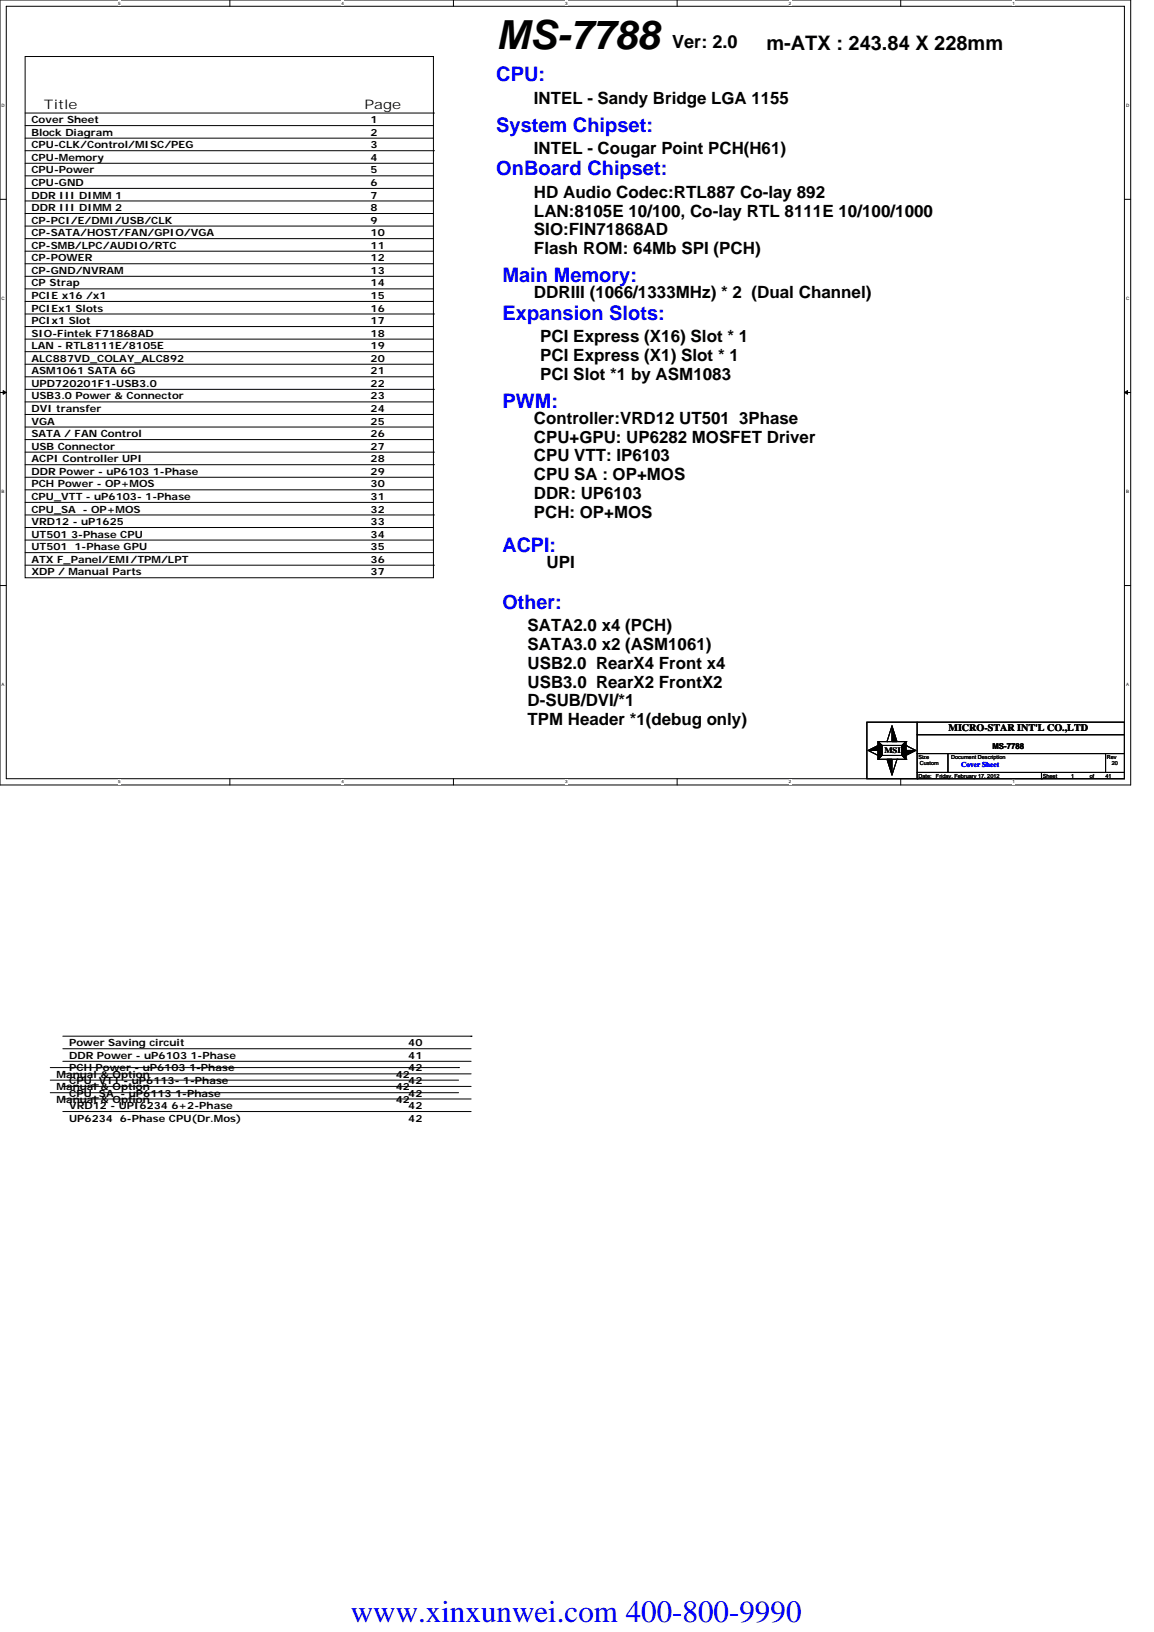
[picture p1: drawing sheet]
<svg xmlns="http://www.w3.org/2000/svg" width="210mm" height="297mm" viewBox="0 0 210 297" stroke-linecap="round" stroke-linejoin="round" font-family="sans-serif">
<defs><g id="words">
<text font-size="7.3" x="90.3" y="8.9">MS-7788</text>
<text font-size="5.6" fill="#00f" x="63.9" y="295.3">www.xinxunwei.com 400-800-9990</text>
<text font-size="3.6" x="139.4" y="9.1">m-ATX : 243.84 X 228mm</text>
<g font-size="3.6" fill="#00f">
<text x="90.3" y="14.8">CPU:</text>
<text x="90.3" y="23.9">System Chipset:</text>
<text x="90.3" y="31.9">OnBoard Chipset:</text>
<text x="91.4" y="51.4">Main Memory:</text>
<text x="91.4" y="58.2">Expansion Slots:</text>
<text x="91.4" y="74.2">PWM:</text>
<text x="91.4" y="100.5">ACPI:</text>
<text x="91.4" y="110.8">Other:</text>
</g>
<text font-size="3.3" x="122.3" y="8.8">Ver: 2.0</text>
<g font-size="3.1">
<text x="97.2" y="18.8">INTEL - Sandy Bridge LGA 1155</text>
<text x="97.2" y="28">INTEL - Cougar Point PCH(H61)</text>
<text x="97.2" y="36">HD Audio Codec:RTL887 Co-lay 892</text>
<text x="97.2" y="39.4">LAN:8105E 10/100, Co-lay RTL 8111E 10/100/1000</text>
<text x="97.2" y="46.3">Flash ROM: 64Mb SPI (PCH)</text>
<text x="97.2" y="42.8">SIO:FIN71868AD</text>
<text x="97.2" y="54.3">DDRIII (1066/1333MHz) * 2 (Dual Channel)</text>
<text x="98.3" y="65.7">PCI Express (X1) Slot * 1</text>
<text x="98.3" y="62.3">PCI Express (X16) Slot * 1</text>
<text x="98.3" y="69.1">PCI Slot *1 by ASM1083</text>
<text x="97.2" y="77.1">Controller:VRD12 UT501 3Phase</text>
<text x="97.2" y="80.6">CPU+GPU: UP6282 MOSFET Driver</text>
<text x="97.2" y="84">CPU VTT: IP6103</text>
<text x="97.2" y="87.4">CPU SA : OP+MOS</text>
<text x="97.2" y="90.8">DDR: UP6103</text>
<text x="97.2" y="94.3">PCH: OP+MOS</text>
<text x="99.4" y="103.4">UPI</text>
<text x="96" y="114.9">SATA2.0 x4 (PCH)</text>
<text x="96" y="118.3">SATA3.0 x2 (ASM1061)</text>
<text x="96" y="121.7">USB2.0 RearX4 Front x4</text>
<text x="96" y="125.1">USB3.0 RearX2 FrontX2</text>
<text x="96" y="132">TPM Header *1(debug only)</text>
<text x="96" y="128.6">D-SUB/DVI/*1</text>
</g>
<g font-size="2.4">
<text x="8" y="19.8">Title</text>
<text x="66.3" y="19.8">Page</text>
</g>
<g font-size="1.8">
<text x="5.7" y="22.4">Cover Sheet</text>
<text x="67.4" y="22.4">1</text>
<text x="5.7" y="29.3">CPU-Memory</text>
<text x="5.7" y="24.7">Block Diagram</text>
<text x="5.7" y="27">CPU-CLK/Control/MISC/PEG</text>
<text x="67.4" y="29.3">4</text>
<text x="67.4" y="27">3</text>
<text x="67.4" y="24.7">2</text>
<text x="5.7" y="31.6">CPU-Power</text>
<text x="5.7" y="33.8">CPU-GND</text>
<text x="67.4" y="33.8">6</text>
<text x="67.4" y="31.6">5</text>
<text x="5.7" y="36.1">DDR III DIMM 1</text>
<text x="5.7" y="38.4">DDR III DIMM 2</text>
<text x="5.7" y="40.7">CP-PCI/E/DMI/USB/CLK</text>
<text x="67.4" y="36.1">7</text>
<text x="67.4" y="40.7">9</text>
<text x="67.4" y="38.4">8</text>
<text x="5.7" y="47.6">CP-POWER</text>
<text x="5.7" y="43">CP-SATA/HOST/FAN/GPIO/VGA</text>
<text x="5.7" y="45.3">CP-SMB/LPC/AUDIO/RTC</text>
<text x="67.4" y="43">10</text>
<text x="67.4" y="47.6">12</text>
<text x="67.4" y="45.3">11</text>
<text x="5.7" y="49.8">CP-GND/NVRAM</text>
<text x="5.7" y="52.1">CP Strap</text>
<text x="67.4" y="49.8">13</text>
<text x="67.4" y="52.1">14</text>
<text x="5.7" y="59">PCIx1 Slot</text>
<text x="5.7" y="56.7">PCIEx1 Slots</text>
<text x="5.7" y="54.4">PCIE x16 /x1</text>
<text x="67.4" y="59">17</text>
<text x="67.4" y="56.7">16</text>
<text x="67.4" y="54.4">15</text>
<text x="5.7" y="61.3">SIO-Fintek F71868AD</text>
<text x="5.7" y="65.8">ALC887VD_COLAY_ALC892</text>
<text x="5.7" y="63.6">LAN - RTL8111E/8105E</text>
<text x="67.4" y="63.6">19</text>
<text x="67.4" y="61.3">18</text>
<text x="67.4" y="65.8">20</text>
<text x="5.7" y="68.1">ASM1061 SATA 6G</text>
<text x="5.7" y="70.4">UPD720201F1-USB3.0</text>
<text x="67.4" y="70.4">22</text>
<text x="67.4" y="68.1">21</text>
<text x="5.7" y="77.3">VGA</text>
<text x="5.7" y="75">DVI transfer</text>
<text x="5.7" y="72.7">USB3.0 Power &amp; Connector</text>
<text x="67.4" y="75">24</text>
<text x="67.4" y="77.3">25</text>
<text x="67.4" y="72.7">23</text>
<text x="5.7" y="81.8">USB Connector</text>
<text x="5.7" y="79.6">SATA / FAN Control</text>
<text x="67.4" y="81.9">27</text>
<text x="67.4" y="79.6">26</text>
<text x="5.7" y="84.1">ACPI Controller UPI</text>
<text x="5.7" y="86.4">DDR Power - uP6103 1-Phase</text>
<text x="5.7" y="88.7">PCH Power - OP+MOS</text>
<text x="67.4" y="86.4">29</text>
<text x="67.4" y="84.1">28</text>
<text x="67.4" y="88.7">30</text>
<text x="5.7" y="91">CPU_VTT - uP6103- 1-Phase</text>
<text x="5.7" y="93.3">CPU_SA - OP+MOS</text>
<text x="5.7" y="95.6">VRD12 - uP1625</text>
<text x="67.4" y="95.6">33</text>
<text x="67.4" y="93.3">32</text>
<text x="67.4" y="91">31</text>
<text x="5.7" y="97.9">UT501 3-Phase CPU</text>
<text x="5.7" y="100.1">UT501 1-Phase GPU</text>
<text x="67.4" y="97.9">34</text>
<text x="67.4" y="100.1">35</text>
<text x="5.7" y="102.4">ATX F_Panel/EMI/TPM/LPT</text>
<text x="5.7" y="104.7">XDP / Manual Parts</text>
<text x="67.4" y="102.4">36</text>
<text x="67.4" y="104.7">37</text>
<text x="172.6" y="133.1">MICRO-STAR INT'L CO.,LTD</text>
<text x="12.6" y="190.4">Power Saving circuit</text>
<text x="74.3" y="190.4">40</text>
<text x="10.3" y="196.2">Manual &amp; Option</text>
<text x="12.6" y="197.3">CPU_VTT - uP6113- 1-Phase</text>
<text x="12.6" y="192.7">DDR Power - uP6103 1-Phase</text>
<text x="12.6" y="195">PCH Power - uP6103 1-Phase</text>
<text x="72" y="196.2">42</text>
<text x="74.3" y="197.3">42</text>
<text x="74.3" y="192.7">41</text>
<text x="74.3" y="195">42</text>
<text x="10.3" y="198.4">Manual &amp; Option</text>
<text x="10.3" y="200.7">Manual &amp; Option</text>
<text x="12.6" y="199.6">CPU_SA - uP6113 1-Phase</text>
<text x="12.6" y="201.9">VRD12 - UPI6234 6+2-Phase</text>
<text x="72" y="198.4">42</text>
<text x="72" y="200.7">42</text>
<text x="74.3" y="199.6">42</text>
<text x="74.3" y="201.9">42</text>
<text x="12.6" y="204.2">UP6234 6-Phase CPU(Dr.Mos)</text>
<text x="74.3" y="204.2">42</text>
</g>
<g font-size="1.5">
<text x="160.9" y="137">MSI</text>
<text x="180.6" y="136.2">MS-7788</text>
</g>
<text font-size="1.4" fill="#00f" x="174.9" y="139.6">Cover Sheet</text>
<g font-size="1">
<text x="167.1" y="138.1">Size</text>
<text x="167.1" y="141.5">Date:</text>
<text x="167.3" y="139.3">Custom</text>
<text x="170.3" y="141.5">Friday, February 17, 2012</text>
<text x="173.1" y="138.1">Document Description</text>
<text x="189.7" y="141.5">Sheet</text>
<text x="194.9" y="141.5">1</text>
<text x="198.3" y="141.5">of</text>
<text x="201.2" y="141.5">41</text>
<text x="201.4" y="138.1">Rev</text>
<text x="202.3" y="139.3">20</text>
</g>
<g font-size=".8">
<text x="21.5" y=".8">5</text>
<text x="62.2" y=".8">4</text>
<text x="102.8" y=".8">3</text>
<text x="143.6" y=".8">2</text>
<text x="184.2" y=".8">1</text>
<text x=".3" y="19.4">D</text>
<text x="204.9" y="19.4">D</text>
<text x=".3" y="54.6">C</text>
<text x="204.9" y="54.6">C</text>
<text x=".3" y="89.7">B</text>
<text x="204.9" y="89.7">B</text>
<text x=".3" y="124.9">A</text>
<text x="204.9" y="124.9">A</text>
<text x="21.5" y="142.6">5</text>
<text x="62.2" y="142.6">4</text>
<text x="102.8" y="142.6">3</text>
<text x="143.6" y="142.6">2</text>
<text x="184.2" y="142.6">1</text>
</g>
</g></defs>
<path d="M0 0h205.7v142.9h-205.7zM1.1 1.1h203.5v140.6h-203.5z" fill="none" stroke="#000" stroke-width=".18"/>
<g fill="#fff">
<path d="M21.5 .1h.4v.9h-.4z"/>
<path d="M21.5 141.9h.4v.9h-.4z"/>
</g>
<path d="M41.8 0v1.1M41.8 141.7v1.2" fill="none" stroke="#000" stroke-width=".18"/>
<g fill="#fff">
<path d="M62.2 .1h.4v.9h-.4z"/>
<path d="M62.2 141.9h.4v.9h-.4z"/>
</g>
<path d="M82.5 0v1.1M82.5 141.7v1.2" fill="none" stroke="#000" stroke-width=".18"/>
<g fill="#fff">
<path d="M102.8 .1h.5v.9h-.5z"/>
<path d="M102.8 141.9h.5v.9h-.5z"/>
</g>
<path d="M123.2 0v1.1M123.2 141.7v1.2" fill="none" stroke="#000" stroke-width=".18"/>
<g fill="#fff">
<path d="M143.6 .1h.4v.9h-.4z"/>
<path d="M143.6 141.9h.4v.9h-.4z"/>
</g>
<path d="M163.9 0v1.1M163.9 141.7v1.2" fill="none" stroke="#000" stroke-width=".18"/>
<g fill="#fff">
<path d="M184.2 .1h.5v.9h-.5z"/>
<path d="M184.2 141.9h.5v.9h-.5z"/>
<path d="M.3 18.7h.6v.9h-.6z"/>
<path d="M204.9 18.7h.6v.9h-.6z"/>
<path d="M.3 53.8h.6v1h-.6z"/>
<path d="M204.9 53.8h.6v1h-.6z"/>
</g>
<path d="M0 36.3h1.1M204.6 36.3h1.1" fill="none" stroke="#000" stroke-width=".18"/>
<g fill="#fff">
<path d="M.3 89h.5v.9h-.5z"/>
<path d="M204.9 89h.5v.9h-.5z"/>
</g>
<path d="M0 71.4h1.1M204.6 71.4h1.1" fill="none" stroke="#000" stroke-width=".18"/>
<path d="M.6 71.1l.5 .3-.5 .4zM204.6 71.4l.6-.3v.7z" fill="#000" stroke="#000" stroke-width=".18"/>
<g fill="#fff">
<path d="M.3 124.1h.5v1h-.5z"/>
<path d="M204.9 124.1h.5v1h-.5z"/>
</g>
<g fill="none" stroke="#000" stroke-width=".18">
<path d="M4.6 10.3h74.3v94.9h-74.3zM4.6 38.9h74.3M4.6 25.1h74.3M4.6 22.9h74.3M4.6 36.6h74.3M4.6 34.3h74.3M4.6 32h74.3M4.6 29.7h74.3M4.6 27.4h74.3M4.6 20.6h74.3M78.9 27.4h.1M78.9 20.6h.1"/>
<path d="M4.6 41.1h74.3M4.6 52.6h74.3M4.6 59.4h74.3M4.6 43.4h74.3M4.6 50.3h74.3M4.6 54.9h74.3M4.6 45.7h74.3M4.6 48h74.3M4.6 57.2h74.3M78.9 57.2h.1M4.6 75.4h74.3M4.6 66.3h74.3"/>
<path d="M4.6 61.7h74.3M4.6 68.6h74.3M4.6 64h74.3M4.6 77.7h74.3M4.6 73.2h74.3M4.6 70.9h74.3M78.9 70.9h.1M4.6 80h74.3M4.6 96h74.3M4.6 98.3h74.3M4.6 86.9h74.3M4.6 89.2h74.3"/>
<path d="M4.6 91.4h74.3M4.6 82.3h74.3M4.6 84.6h74.3M4.6 93.7h74.3M78.9 82.3h.1M78.9 84.6h.1M78.9 93.7h.1M0 106.6h1.1M4.6 100.6h74.3M4.6 102.9h74.3M78.9 102.9h.1M204.6 106.6h1.1"/>
<path d="M157.7 131.4h46.9v10.3h-46.9zM158 136.6l1.8 .9M159.8 137.5h.1M159.8 138.2h.1M159.8 135h5v3.2h-5zM159.8 135l.7 .7M160.5 135.7h3.6v1.8h-3.6zM160.5 137.5l-.7 .7M160.5 135.7h.1M161.4 135h.1M162.3 132.1l-.9 2.9M163.2 138.2h.1"/>
<path d="M163.2 138.2l-.9 2.9M164.1 137.5l.7 .7M164.8 138.2h.1M164.8 135h.1M164.8 135.7h.1M164.8 135l-.7 .7M164.8 135.7l1.8 .9M166.9 133.7h37.7M166.9 137.2h37.7M166.9 131.4v10.3M172.5 137.2v3.4M201.2 137.2v3.4"/>
<path d="M166.9 141.7h.1M166.9 140.6h37.7M189.5 141.7h.1M189.5 140.6v1.1M9.1 196.6h74.3M9.1 198.9h74.3M9.1 194.3h74.3M11.4 195.5h74.3M11.4 197.7h74.3M11.4 190.9h74.3M11.4 193.2h74.3M11.4 188.6h74.3"/>
<path d="M83.4 194.3h.1M85.7 188.6h.1M11.4 200h74.3M11.4 202.3h74.3"/>
</g>
<g fill="#000" stroke="#000" stroke-width=".18">
<path d="M158 136.6l1.8-.9v.9zM162.3 132.1l.9 2.9h-.9zM164.8 136.6h1.8l-1.8 .9zM161.4 138.2h.9v2.9z"/>
<path d="M159.8 135l.7 .7v1.8l-.7 .7z" fill-rule="evenodd"/>
<path d="M159.8 135l.7 .7v1.8l-.7 .7z" fill-rule="evenodd"/>
<path d="M159.8 135l.7 .7v1.8l-.7 .7z" fill-rule="evenodd"/>
<path d="M164.8 135v3.2l-.7-.7v-1.8z" fill-rule="evenodd"/>
<path d="M164.8 135v3.2l-.7-.7v-1.8z" fill-rule="evenodd"/>
<path d="M164.8 135v3.2l-.7-.7v-1.8z" fill-rule="evenodd"/>
</g>
<use href="#words"/>
</svg>
